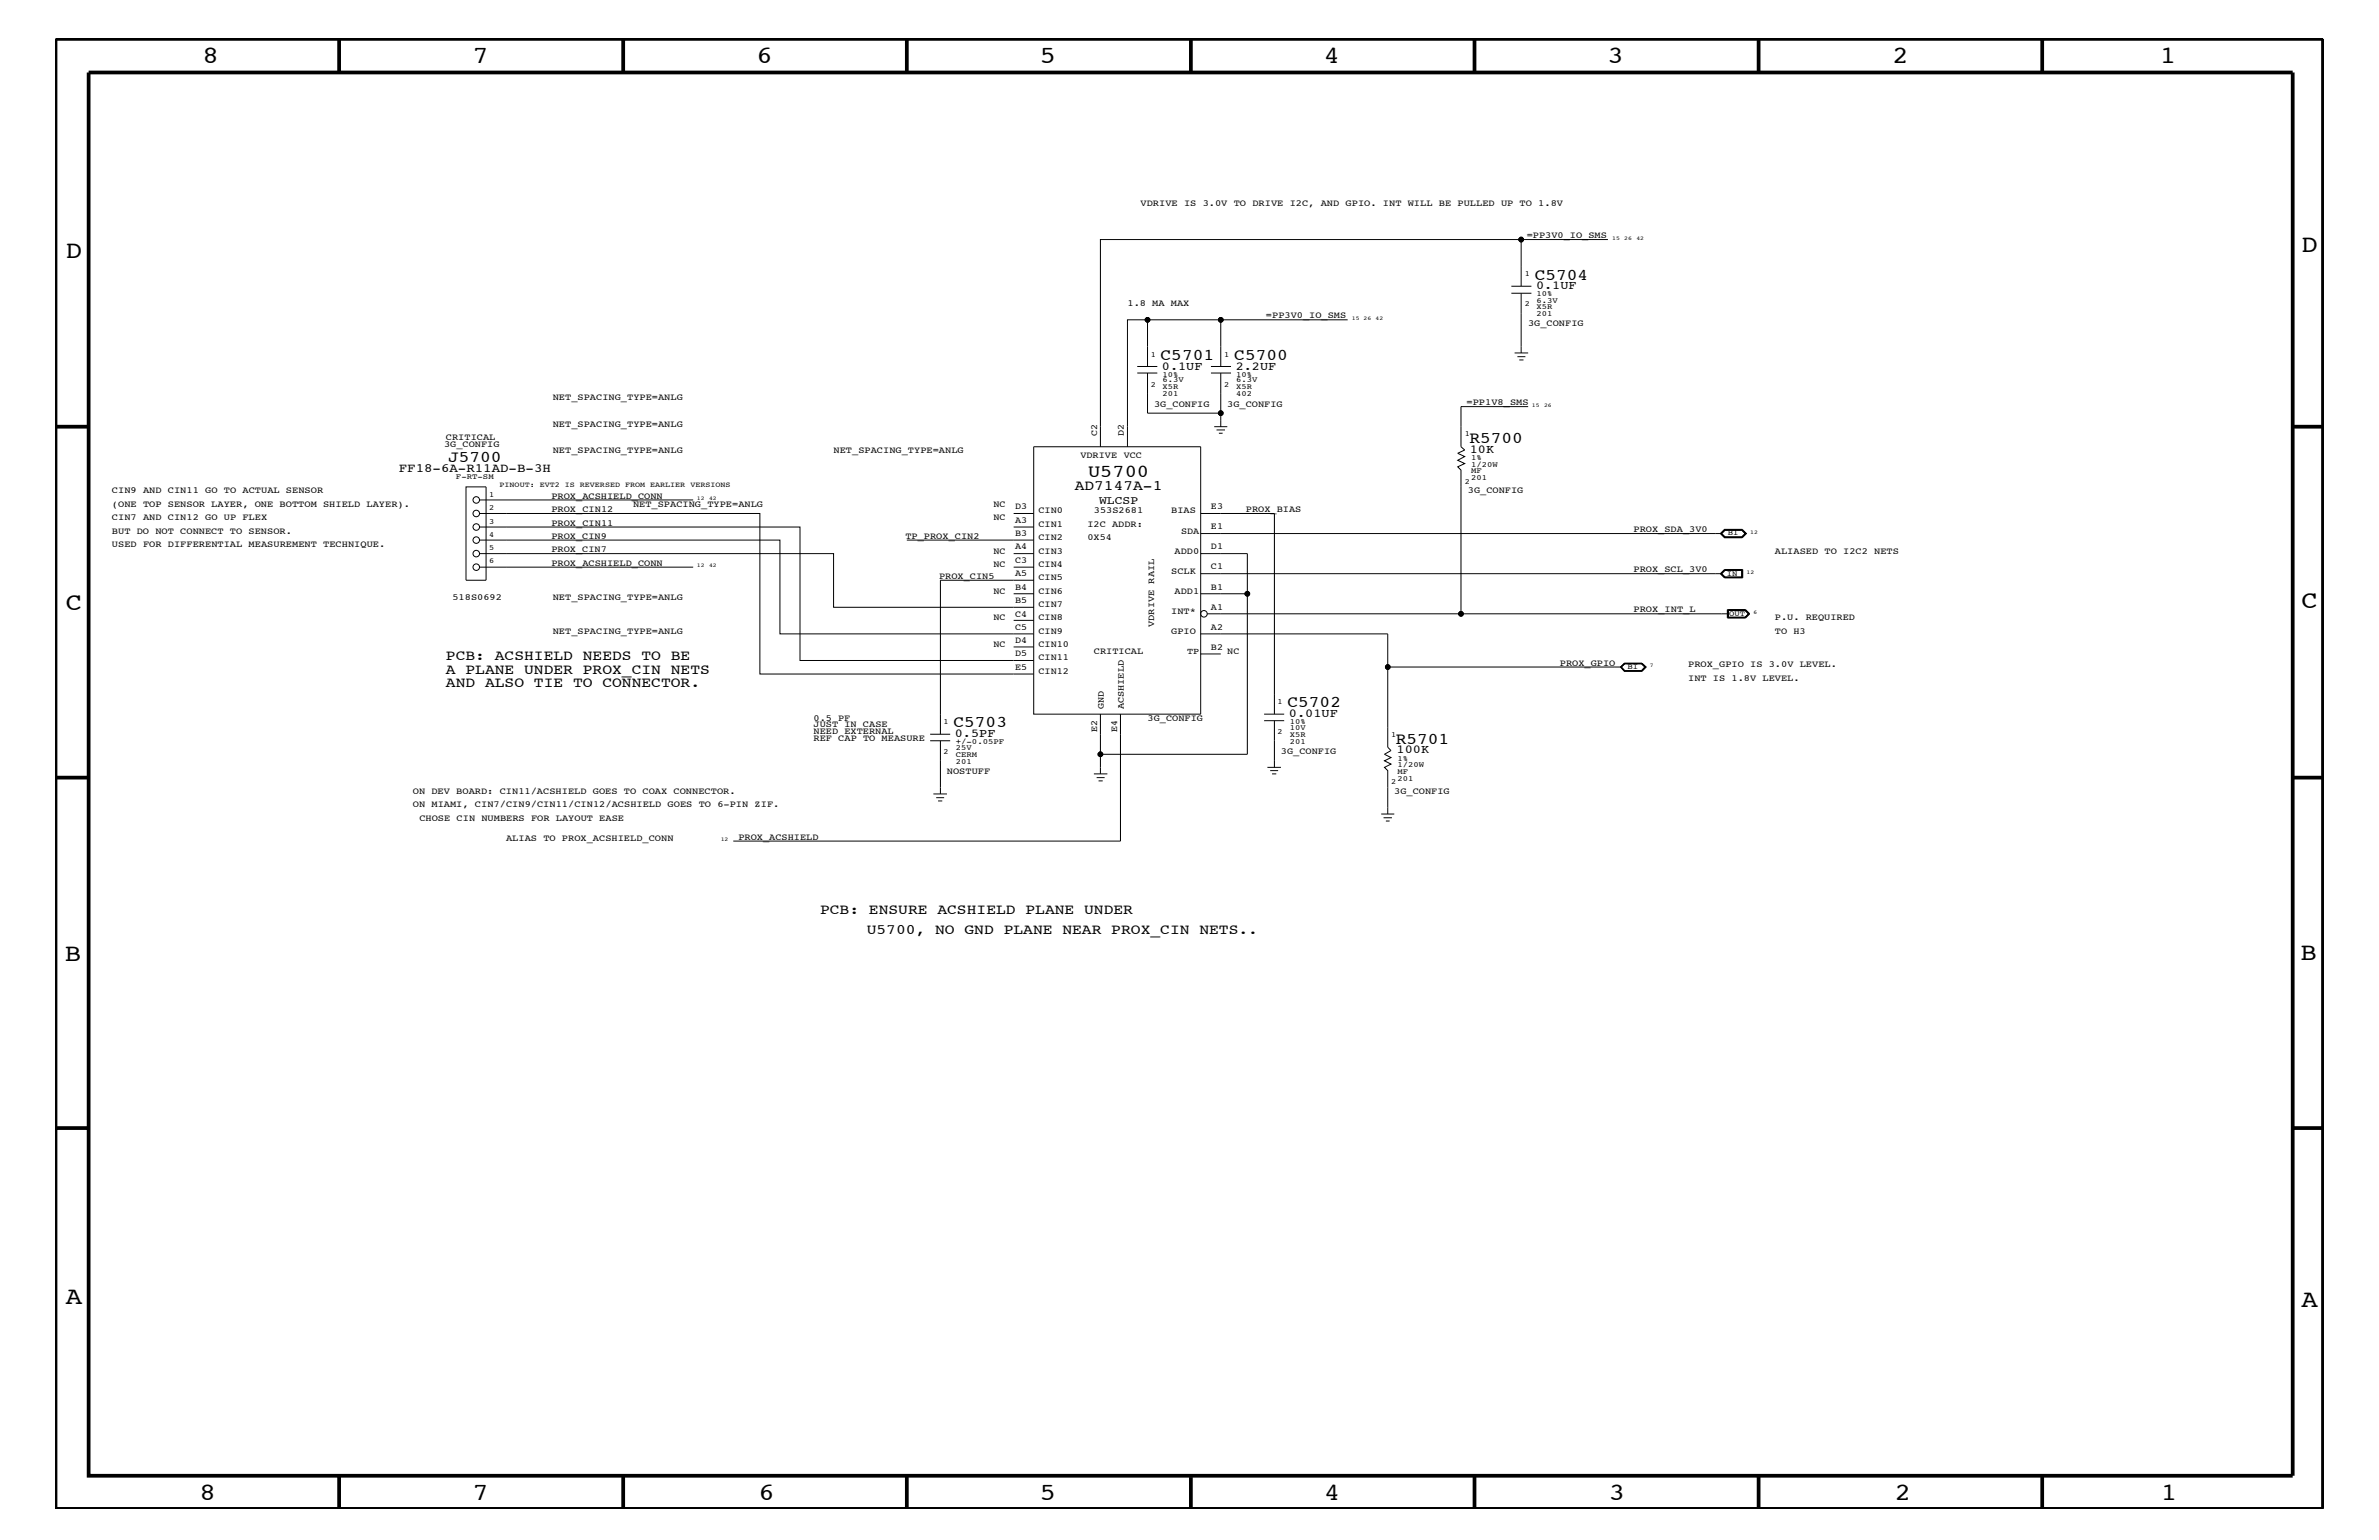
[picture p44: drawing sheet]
<svg xmlns="http://www.w3.org/2000/svg" width="432mm" height="279mm" viewBox="0 0 432 279" stroke-linecap="round" stroke-linejoin="round" font-family="sans-serif">
<defs><g id="words">
<g font-size="4.5">
<text x="36.7" y="11.5">8</text>
<text x="85.8" y="11.5">7</text>
<text x="137.3" y="11.5">6</text>
<text x="188.7" y="11.5">5</text>
<text x="240.3" y="11.5">4</text>
<text x="291.8" y="11.5">3</text>
<text x="343.5" y="11.5">2</text>
<text x="392" y="11.5">1</text>
<text x="11.9" y="46.8">D</text>
<text x="417.7" y="45.7">D</text>
<text x="11.9" y="110.6">C</text>
<text x="417.7" y="110.3">C</text>
<text x="11.8" y="174.3">B</text>
<text x="417.6" y="174.2">B</text>
<text x="11.9" y="236.7">A</text>
<text x="417.7" y="237.1">A</text>
<text x="36.2" y="272.1">8</text>
<text x="85.8" y="272.1">7</text>
<text x="137.7" y="272.1">6</text>
<text x="188.7" y="272.1">5</text>
<text x="240.4" y="272.1">4</text>
<text x="292" y="272.1">3</text>
<text x="343.9" y="272.1">2</text>
<text x="392.2" y="272.1">1</text>
</g>
<text font-size="3.3" x="197.5" y="86.5">U5700</text>
<g font-size="3">
<text x="278.6" y="50.7">C5704</text>
<text x="210.7" y="65.3">C5701</text>
<text x="224" y="65.3">C5700</text>
<text x="81.3" y="83.8">J5700</text>
<text x="266.7" y="80.3">R5700</text>
<text x="173.1" y="131.9">C5703</text>
<text x="233.7" y="128.3">C5702</text>
<text x="253.3" y="134.9">R5701</text>
</g>
<g font-size="2.6">
<text x="195.1" y="88.9">AD7147A-1</text>
<text x="80.9" y="119.8">PCB: ACSHIELD NEEDS TO BE</text>
<text x="80.9" y="124.7">AND ALSO TIE TO CONNECTOR.</text>
<text x="80.9" y="122.3">A PLANE UNDER PROX_CIN NETS</text>
<text x="148.8" y="165.9">PCB: ENSURE ACSHIELD PLANE UNDER</text>
<text x="157.3" y="169.5">U5700, NO GND PLANE NEAR PROX_CIN NETS..</text>
</g>
<text font-size="2.3" x="72.4" y="85.6">FF18-6A-R11AD-B-3H</text>
<g font-size="2.2">
<text x="278.8" y="52.5">0.1UF</text>
<text x="210.9" y="67.1">0.1UF</text>
<text x="224.3" y="67.1">2.2UF</text>
<text x="266.8" y="82.2">10K</text>
<text x="233.9" y="130.2">0.01UF</text>
<text x="173.3" y="133.8">0.5PF</text>
<text x="253.5" y="136.7">100K</text>
</g>
<text font-size="2.1" x="199.5" y="91.4">WLCSP</text>
<g font-size="1.7">
<text x="207" y="37.4">VDRIVE IS 3.0V TO DRIVE I2C, AND GPIO. INT WILL BE PULLED UP TO 1.8V</text>
<text x="277.1" y="43.2">=PP3V0_IO_SMS</text>
<text x="204.6" y="55.6">1.8 MA MAX</text>
<text x="229.8" y="57.8">=PP3V0_IO_SMS</text>
<text x="277.4" y="59.2">3G_CONFIG</text>
<text x="100.3" y="72.6">NET_SPACING_TYPE=ANLG</text>
<text x="100.3" y="77.4">NET_SPACING_TYPE=ANLG</text>
<text x="209.5" y="73.8">3G_CONFIG</text>
<text x="222.8" y="73.8">3G_CONFIG</text>
<text x="266.2" y="73.5">=PP1V8_SMS</text>
<text x="80.6" y="81.1">3G_CONFIG</text>
<text x="80.9" y="79.9">CRITICAL</text>
<text x="100.3" y="82.2">NET_SPACING_TYPE=ANLG</text>
<text x="151.3" y="82.2">NET_SPACING_TYPE=ANLG</text>
<text x="196.1" y="83.1">VDRIVE VCC</text>
<text x="199.1" y="79.1" transform="rotate(-90 199.1 79.1)">C2</text>
<text x="204" y="79.1" transform="rotate(-90 204 79.1)">D2</text>
<text x="20.3" y="89.5">CIN9 AND CIN11 GO TO ACTUAL SENSOR</text>
<text x="266.4" y="89.5">3G_CONFIG</text>
<text x="20.3" y="94.3">CIN7 AND CIN12 GO UP FLEX</text>
<text x="20.3" y="92">(ONE TOP SENSOR LAYER, ONE BOTTOM SHIELD LAYER).</text>
<text x="100.1" y="95.4">PROX_CIN11</text>
<text x="100.1" y="92.9">PROX_CIN12</text>
<text x="100.1" y="90.5">PROX_ACSHIELD_CONN</text>
<text x="114.9" y="92">NET_SPACING_TYPE=ANLG</text>
<text x="180.3" y="92">NC</text>
<text x="180.3" y="94.3">NC</text>
<text x="184.2" y="92.4">D3</text>
<text x="184.2" y="94.9">A3</text>
<text x="188.5" y="95.6">CIN1</text>
<text x="188.5" y="93.2">CIN0</text>
<text x="197.4" y="95.6">I2C ADDR:</text>
<text x="198.5" y="93.2">353S2681</text>
<text x="212.6" y="93.2">BIAS</text>
<text x="219.8" y="92.4">E3</text>
<text x="226.1" y="92.9">PROX_BIAS</text>
<text x="20.3" y="99.3">USED FOR DIFFERENTIAL MEASUREMENT TECHNIQUE.</text>
<text x="20.3" y="96.8">BUT DO NOT CONNECT TO SENSOR.</text>
<text x="100.1" y="97.7">PROX_CIN9</text>
<text x="100.1" y="100.2">PROX_CIN7</text>
<text x="164.3" y="97.7">TP_PROX_CIN2</text>
<text x="180.3" y="100.4">NC</text>
<text x="184.2" y="97.3">B3</text>
<text x="184.2" y="99.7">A4</text>
<text x="188.5" y="98">CIN2</text>
<text x="188.5" y="100.4">CIN3</text>
<text x="197.4" y="98">0X54</text>
<text x="213.2" y="100.4">ADD0</text>
<text x="214.4" y="96.8">SDA</text>
<text x="219.8" y="99.7">D1</text>
<text x="219.8" y="96">E1</text>
<text x="296.5" y="96.5">PROX_SDA_3V0</text>
<text x="322.2" y="100.4">ALIASED TO I2C2 NETS</text>
<text x="100.1" y="102.6">PROX_ACSHIELD_CONN</text>
<text x="170.4" y="105">PROX_CIN5</text>
<text x="180.3" y="102.9">NC</text>
<text x="180.3" y="107.7">NC</text>
<text x="184.2" y="102.1">C3</text>
<text x="184.2" y="104.6">A5</text>
<text x="184.2" y="107">B4</text>
<text x="188.5" y="107.7">CIN6</text>
<text x="188.5" y="105.3">CIN5</text>
<text x="188.5" y="102.9">CIN4</text>
<text x="212.6" y="104.1">SCLK</text>
<text x="213.2" y="107.7">ADD1</text>
<text x="219.8" y="107">B1</text>
<text x="219.8" y="103.3">C1</text>
<text x="296.5" y="103.8">PROX_SCL_3V0</text>
<text x="82.1" y="108.9">518S0692</text>
<text x="100.3" y="108.9">NET_SPACING_TYPE=ANLG</text>
<text x="180.3" y="112.6">NC</text>
<text x="184.2" y="109.4">B5</text>
<text x="184.2" y="111.9">C4</text>
<text x="188.5" y="110.2">CIN7</text>
<text x="188.5" y="112.6">CIN8</text>
<text x="209.5" y="113.7" transform="rotate(-90 209.5 113.7)">VDRIVE RAIL</text>
<text x="212.6" y="111.4">INT*</text>
<text x="219.8" y="110.6">A1</text>
<text x="296.5" y="111.1">PROX_INT_L</text>
<text x="322.2" y="112.6">P.U. REQUIRED</text>
<text x="100.3" y="115">NET_SPACING_TYPE=ANLG</text>
<text x="180.3" y="117.4">NC</text>
<text x="184.2" y="116.7">D4</text>
<text x="184.2" y="119.1">D5</text>
<text x="184.2" y="114.2">C5</text>
<text x="188.5" y="115">CIN9</text>
<text x="188.5" y="119.8">CIN11</text>
<text x="188.5" y="117.4">CIN10</text>
<text x="198.5" y="118.6">CRITICAL</text>
<text x="212.6" y="115">GPIO</text>
<text x="219.8" y="114.2">A2</text>
<text x="219.8" y="117.9">B2</text>
<text x="222.8" y="118.6">NC</text>
<text x="322.2" y="115">TO H3</text>
<text x="184.2" y="121.5">E5</text>
<text x="188.5" y="122.3">CIN12</text>
<text x="283.1" y="120.8">PROX_GPIO</text>
<text x="306.4" y="121">PROX_GPIO IS 3.0V LEVEL.</text>
<text x="306.4" y="123.5">INT IS 1.8V LEVEL.</text>
<text x="147.7" y="131.9">JUST IN CASE</text>
<text x="147.7" y="130.8">0.5 PF</text>
<text x="200.3" y="128.7" transform="rotate(-90 200.3 128.7)">GND</text>
<text x="204" y="128.7" transform="rotate(-90 204 128.7)">ACSHIELD</text>
<text x="208.3" y="130.8">3G_CONFIG</text>
<text x="147.7" y="133.2">NEED EXTERNAL</text>
<text x="147.7" y="134.4">REF CAP TO MEASURE</text>
<text x="199.1" y="132.9" transform="rotate(-90 199.1 132.9)">E2</text>
<text x="202.8" y="132.9" transform="rotate(-90 202.8 132.9)">E4</text>
<text x="232.5" y="136.8">3G_CONFIG</text>
<text x="171.9" y="140.4">NOSTUFF</text>
<text x="74.9" y="146.5">ON MIAMI, CIN7/CIN9/CIN11/CIN12/ACSHIELD GOES TO 6-PIN ZIF.</text>
<text x="74.9" y="144">ON DEV BOARD: CIN11/ACSHIELD GOES TO COAX CONNECTOR.</text>
<text x="76.1" y="149">CHOSE CIN NUMBERS FOR LAYOUT EASE</text>
<text x="253.1" y="144">3G_CONFIG</text>
<text x="91.9" y="152.6">ALIAS TO PROX_ACSHIELD_CONN</text>
<text x="134" y="152.3">PROX_ACSHIELD</text>
</g>
<text font-size="1.6" x="215.5" y="118.6">TP</text>
<g font-size="1.4">
<text x="276.8" y="50.2">1</text>
<text x="278.9" y="53.8">10%</text>
<text x="276.8" y="55.6">2</text>
<text x="278.9" y="54.9">6.3V</text>
<text x="278.9" y="56.1">X5R</text>
<text x="278.9" y="57.3">201</text>
<text x="208.9" y="64.7">1</text>
<text x="222.2" y="64.7">1</text>
<text x="208.9" y="70.1">2</text>
<text x="211" y="69.4">6.3V</text>
<text x="211" y="71.8">201</text>
<text x="211" y="68.4">10%</text>
<text x="211" y="70.6">X5R</text>
<text x="222.2" y="70.1">2</text>
<text x="224.4" y="70.6">X5R</text>
<text x="224.4" y="71.8">402</text>
<text x="224.4" y="68.4">10%</text>
<text x="224.4" y="69.4">6.3V</text>
<text x="265.9" y="79.2">1</text>
<text x="267" y="83.5">1%</text>
<text x="82.8" y="87">F-RT-SM</text>
<text x="90.7" y="88.3">PINOUT: EVT2 IS REVERSED FROM EARLIER VERSIONS</text>
<text x="265.9" y="87.7">2</text>
<text x="267" y="85.9">MF</text>
<text x="267" y="87.1">201</text>
<text x="267" y="84.7">1/20W</text>
<text x="88.8" y="90.1">1</text>
<text x="88.8" y="92.6">2</text>
<text x="88.8" y="95">3</text>
<text x="88.8" y="97.4">4</text>
<text x="88.8" y="99.9">5</text>
<text x="313.6" y="97.1">BI</text>
<text x="88.8" y="102.2">6</text>
<text x="313.4" y="104.4">IN</text>
<text x="313.9" y="111.7">OUT</text>
<text x="295.4" y="121.4">BI</text>
<text x="171.3" y="131.3">1</text>
<text x="231.9" y="127.7">1</text>
<text x="234.1" y="131.3">10%</text>
<text x="171.3" y="136.8">2</text>
<text x="173.5" y="136.1">25V</text>
<text x="173.5" y="135">+/-0.05PF</text>
<text x="173.5" y="137.3">CERM</text>
<text x="231.9" y="133.2">2</text>
<text x="234.1" y="134.9">201</text>
<text x="234.1" y="133.6">X5R</text>
<text x="234.1" y="132.4">10V</text>
<text x="252.5" y="133.8">1</text>
<text x="173.5" y="138.5">201</text>
<text x="252.5" y="142.3">2</text>
<text x="253.7" y="139.2">1/20W</text>
<text x="253.7" y="138">1%</text>
<text x="253.7" y="140.4">MF</text>
<text x="253.7" y="141.7">201</text>
</g>
<g font-size="1">
<text x="292.6" y="43.5">15</text>
<text x="294.8" y="43.5">26</text>
<text x="297" y="43.5">42</text>
<text x="245.4" y="58">15 26</text>
<text x="249.7" y="58">42</text>
<text x="278" y="73.8">15</text>
<text x="280.2" y="73.8">26</text>
<text x="126.5" y="90.7">12</text>
<text x="128.7" y="90.7">42</text>
<text x="317.7" y="96.8">12</text>
<text x="126.5" y="102.9">12</text>
<text x="128.7" y="102.9">42</text>
<text x="317" y="104.1">12</text>
<text x="318.3" y="111.4">6</text>
<text x="299.5" y="121">7</text>
<text x="130.8" y="152.6">12</text>
</g>
</g></defs>
<g fill="none" stroke="#000" stroke-width=".18">
<path d="M208.3 58h13.3v8.5M221.6 58h23M274.3 51.9h3.7M274.3 53.2h3.7M276.1 51.9v-8.4h-76.4v37.6M276.1 53.2v10.8M276.1 43.5h15.7M206.4 66.5h3.7M206.4 67.7h3.7M208.3 66.5v-8.5h-3.7v23.1M208.3 67.7v7.3h13.3v-7.3M219.8 66.5h3.6"/>
<path d="M219.8 67.7h3.6M220.4 77.4h2.4M220.8 78h1.5M221.2 78.6h.7M221.6 75v2.4M274.9 64h2.5M275.4 64.7h1.5M275.8 65.3h.7M277.4 73.8h-12.2v7.3l.7 .5-1.3 .6 1.3 .6-1.3 .7 1.3 .6-1.3 .6 .6 .6v26.1M84.6 88.3h3.6v17h-3.6zM87 98h54.6v17h46M87 95.6h58.2v24.2h42.4"/>
<path d="M87 93.2h50.9v29.1h49.7M87 90.7h38.8M164.6 98h23M184 93.2h3.6M184 95.6h3.6M187.6 81.1h30.3v48.5h-30.3zM217.9 93.2h13.4v36.4M312.3 96.8l.7-.8h3.2l.8 .8-.8 .8h-3.2zM312.5 96.8l.6 .6h3l.6-.6-.6-.6h-3l-.6 .6h-94.6M316.1 96.1l.8 .7-.8 .7M316.1 96.1l.7 .7-.7 .7M316.1 96.1h-3l-.7 .7 .7 .7h3"/>
<path d="M316.1 96.1h-3.1l-.7 .7 .7 .7h3.1M87 100.4h64.3v9.8h36.3M87 102.9h38.8M184 100.4h3.6M184 102.9h3.6M184 117.4h3.6M184 112.6h3.6M184 107.7h3.6M187.6 105.3h-16.9v27.9M217.9 100.4h8.5v7.3h-8.5M217.9 104.1h94.6M217.9 118.6h3.7"/>
<path d="M217.9 115h34v6M219.1 111.4h94.6M226.4 107.7v29.1h-26.7v3.6M312.3 104.1l.7-.7h3.2v1.4h-3.2zM312.5 104.1l.6 .6h3M313 103.3h3.3v1.5h-3.3l-.7-.7zM313.1 103.4l-.7 .7 .7 .7M313.5 110.6h3.3l.8 .8-.8 .7h-3.3zM313.6 110.7h3.2l.7 .7-.7 .6h-3.2zM313.7 110.7v1.3M313.7 110.8h3l.6 .6-.6 .6h-3M316.1 103.5h-3l-.6 .6"/>
<path d="M316.1 103.4v1.4M316.7 110.7l.7 .7-.7 .6M168.8 133.2h3.7M168.8 134.4h3.7M170.7 134.4v9.6M199.7 129.6v7.2M203.4 129.6v23h-70.3M229.4 130.8h3.7M229.4 129.6h3.7M230 139.2h2.5M230.5 139.8h1.5M231.3 130.8v8.4"/>
<path d="M294.1 121l.8 .8h3.1M294.1 121l.7 .8h3.2M294.3 121l.6 .7h3M297.9 120.4l.7 .6-.7 .7M297.9 120.4l.6 .6-.6 .7M297.9 120.4h-3l-.7 .6 .7 .7h3M297.9 120.4h-3l-.6 .6h-42.4v14.6l.6 .6-1.2 .6 1.2 .6-1.2 .6 1.2 .6-1.2 .6 .6 .6v7.9M298 120.3l.8 .7-.8 .8M298 120.3l.7 .7-.7 .8M298 120.3h-3.1l-.8 .7M298 120.3h-3.2l-.7 .7M169.4 144h2.5"/>
<path d="M169.9 144.7h1.5M170.3 145.3h.7M198.5 140.4h2.5M199.1 141.1h1.4M199.4 141.7h.8M230.9 140.4h.7M250.7 147.7h2.4M251.1 148.4h1.5M251.5 149h.7"/>
<circle cx="208.3" cy="58" r=".42"/>
<circle cx="221.6" cy="58" r=".42"/>
<circle cx="276.1" cy="43.5" r=".42"/>
<circle cx="221.6" cy="75" r=".42"/>
<circle cx="86.4" cy="93.2" r=".59"/>
<circle cx="86.4" cy="98" r=".59"/>
<circle cx="86.4" cy="95.6" r=".59"/>
<circle cx="86.4" cy="90.7" r=".59"/>
<circle cx="86.4" cy="100.4" r=".59"/>
<circle cx="86.4" cy="102.9" r=".59"/>
<circle cx="218.5" cy="111.4" r=".59"/>
<circle cx="226.4" cy="107.7" r=".42"/>
<circle cx="265.2" cy="111.4" r=".42"/>
<circle cx="199.7" cy="136.8" r=".42"/>
<circle cx="251.9" cy="121" r=".42"/>
</g>
<g fill="none" stroke="#000" stroke-width=".68" stroke-linecap="butt">
<path d="M10.1 7.1h411.5v266.7h-411.5zM16.1 13.2h400v254.5h-400zM61.6 7.1v6.1M113.1 7.1v6.1M164.6 7.1v6.1M216.2 7.1v6.1M267.6 7.1v6.1M319.2 7.1v6.1M370.7 7.1v6.1M10.1 77.4h6M416.1 77.4h5.5M10.1 141.1h6"/>
<path d="M416.1 141.1h5.5M10.1 204.7h6M416.1 204.7h5.5M61.6 267.7v6.1M113.1 267.7v6.1M164.6 267.7v6.1M216.2 268v5.8M267.6 267.7v6.1M319.2 267.7v6.1M370.7 267.7v6.1"/>
</g>
<g fill="#000">
<circle cx="208.3" cy="58" r=".42"/>
<circle cx="221.6" cy="58" r=".42"/>
<circle cx="276.1" cy="43.5" r=".42"/>
<circle cx="221.6" cy="75" r=".42"/>
<circle cx="226.4" cy="107.7" r=".42"/>
<circle cx="265.2" cy="111.4" r=".42"/>
<circle cx="199.7" cy="136.8" r=".42"/>
<circle cx="251.9" cy="121" r=".42"/>
</g>
<use href="#words"/>
</svg>
